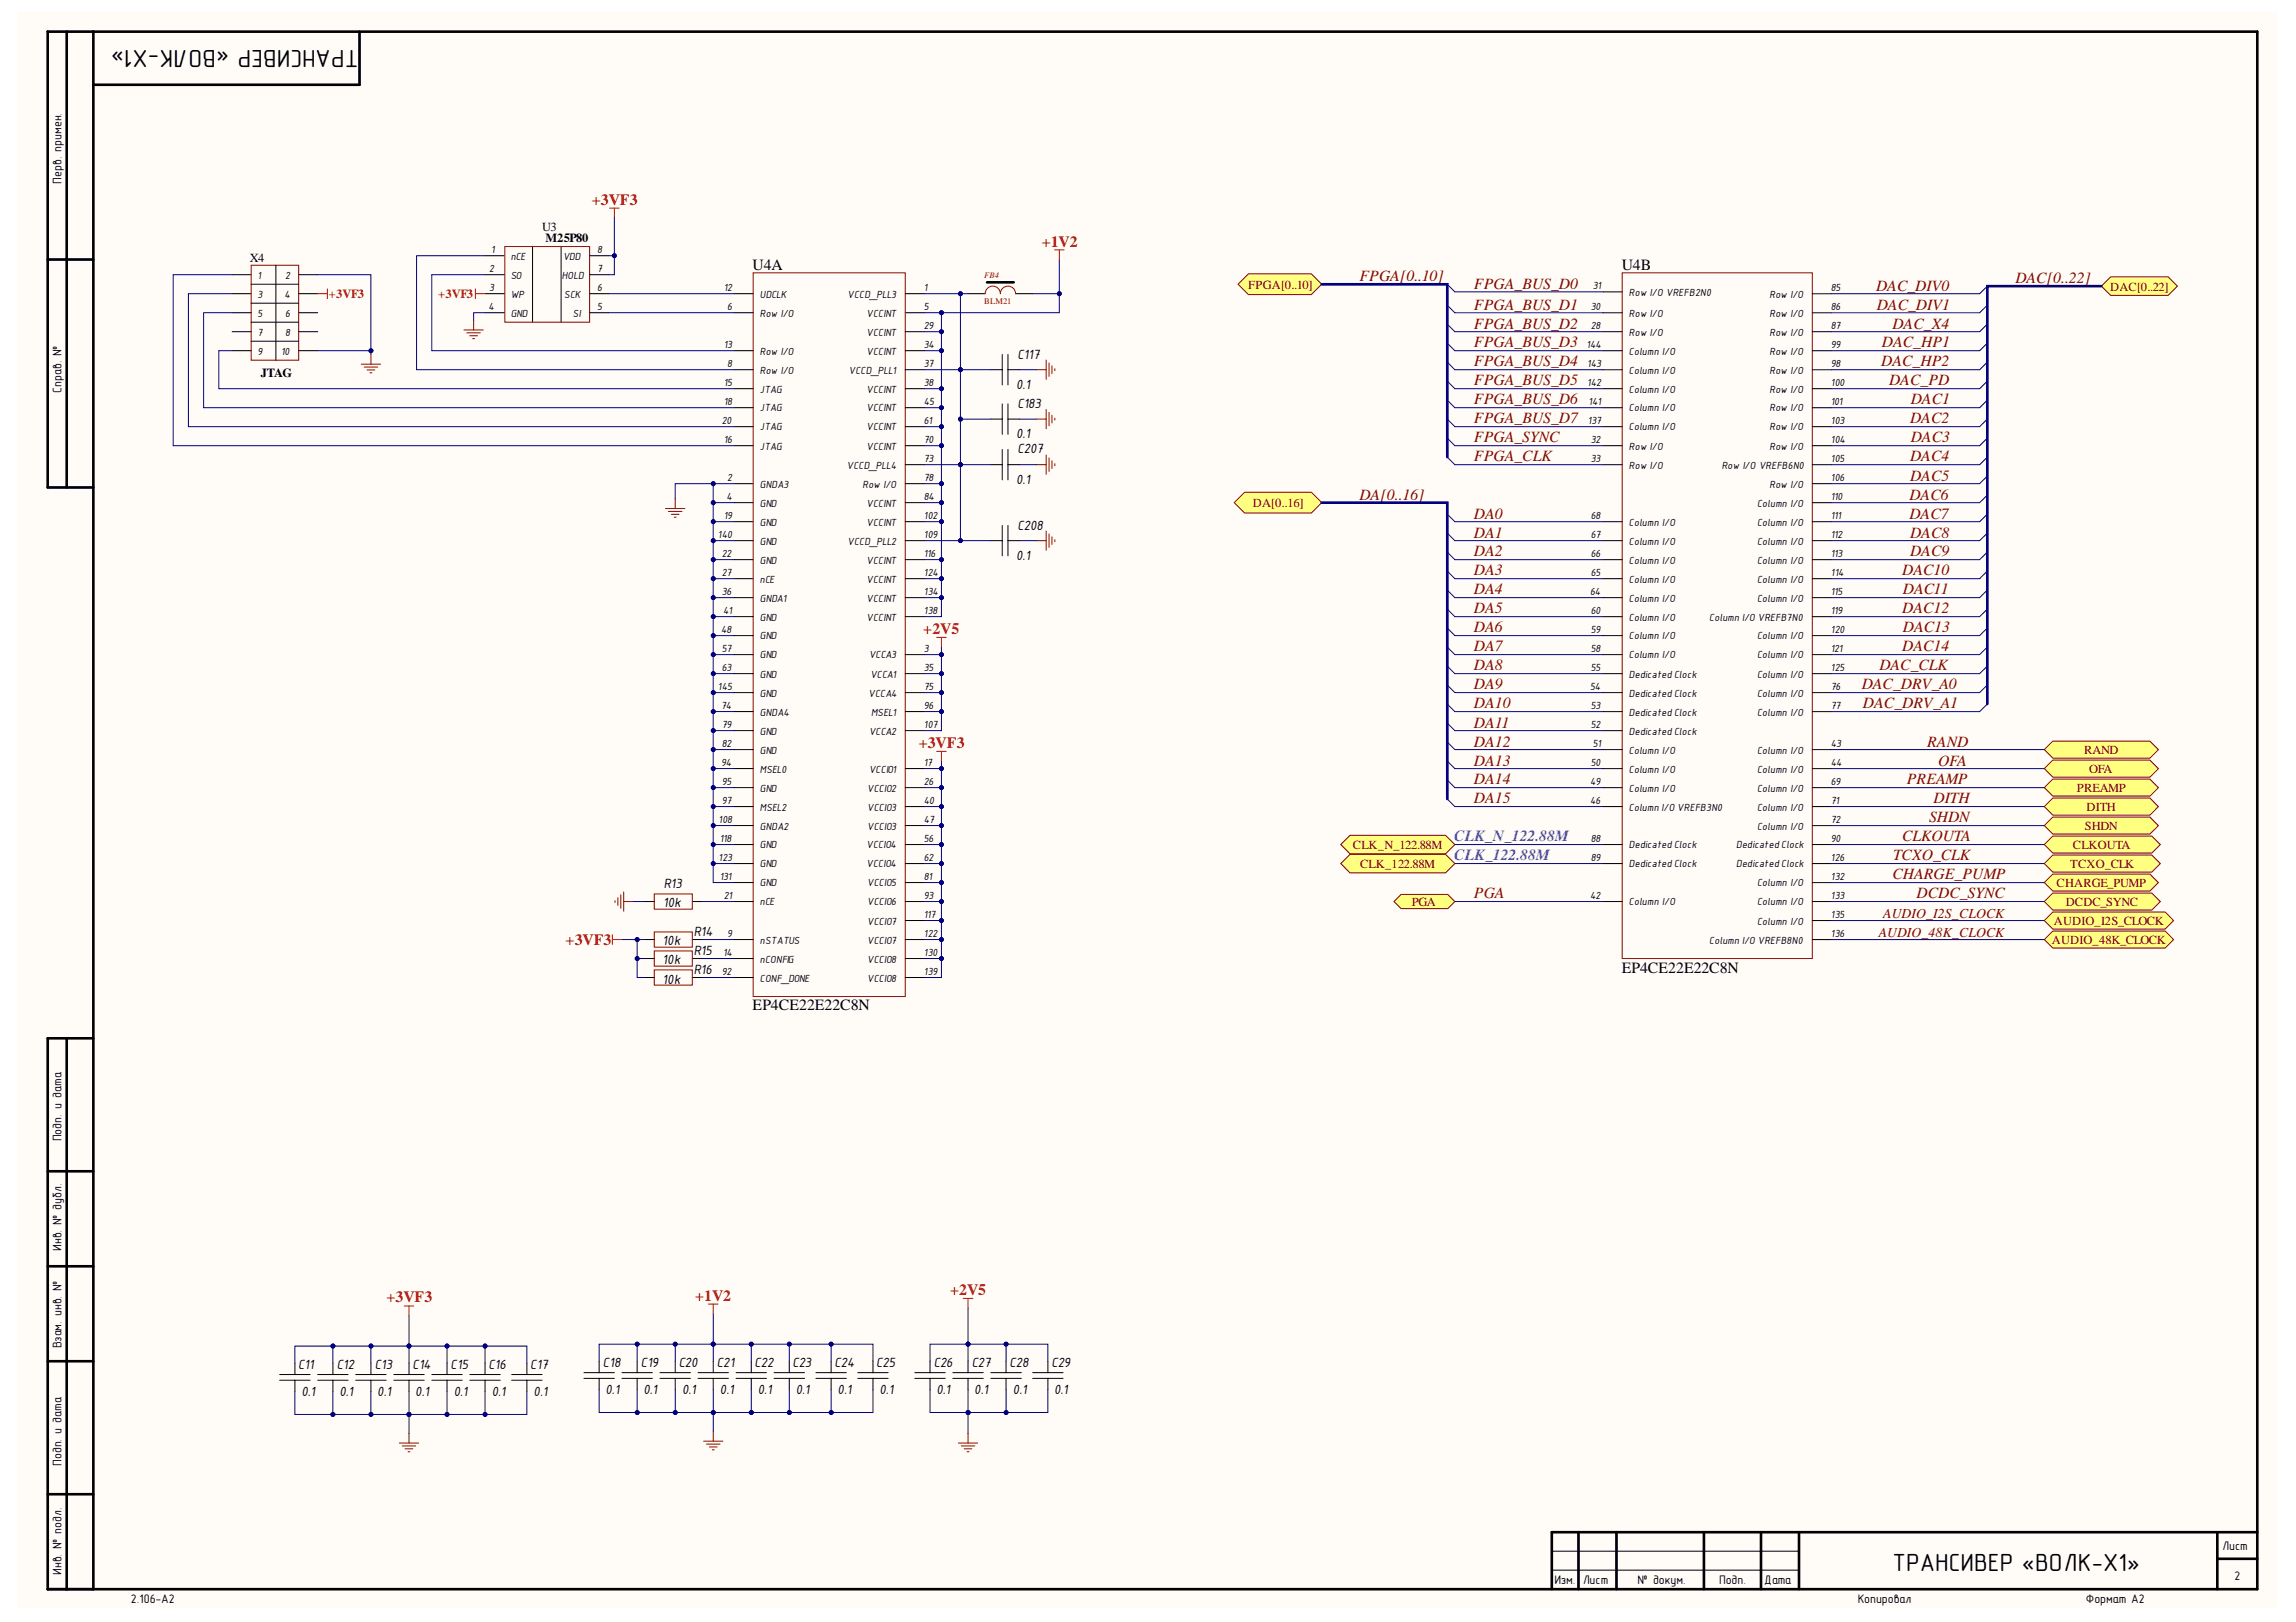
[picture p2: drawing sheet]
<svg xmlns="http://www.w3.org/2000/svg" width="297mm" height="210mm" viewBox="0 0 297 210" stroke-linecap="round" stroke-linejoin="round" font-family="sans-serif">
<defs><g id="words">
<g font-size="3.2">
<text x="46.4" y="6.4" transform="rotate(-180 46.4 6.4)">ТРАНСИВЕР «ВОЛК-X1»</text>
<text x="244.8" y="203.3">ТРАНСИВЕР «ВОЛК-X1»</text>
</g>
<g font-size="2" fill="#f00">
<text x="76.6" y="26.5">+3VF3</text>
<text x="134.8" y="31.9">+1V2</text>
<text x="119.5" y="82.1">+2V5</text>
<text x="118.9" y="96.8">+3VF3</text>
<text x="73.2" y="122.3">+3VF3</text>
<text x="122.9" y="167.6">+2V5</text>
<text x="50" y="168.5">+3VF3</text>
<text x="89.9" y="168.4">+1V2</text>
</g>
<g font-size="2">
<text x="97.4" y="34.9">U4A</text>
<text x="209.8" y="34.9">U4B</text>
<text x="209.8" y="125.9">EP4CE22E22C8N</text>
<text x="97.4" y="130.8">EP4CE22E22C8N</text>
</g>
<g font-size="2" fill="#800000">
<text x="175.9" y="36.3">FPGA[0..10]</text>
<text x="190.7" y="40.1">FPGA_BUS_D1</text>
<text x="190.7" y="37.4">FPGA_BUS_D0</text>
<text x="242.7" y="37.6">DAC_DIV0</text>
<text x="242.8" y="40.1">DAC_DIV1</text>
<text x="260.7" y="36.6">DAC[0..22]</text>
<text x="190.7" y="42.5">FPGA_BUS_D2</text>
<text x="190.7" y="47.4">FPGA_BUS_D4</text>
<text x="190.7" y="45">FPGA_BUS_D3</text>
<text x="243.4" y="47.4">DAC_HP2</text>
<text x="243.5" y="45">DAC_HP1</text>
<text x="244.8" y="42.5">DAC_X4</text>
<text x="190.7" y="52.3">FPGA_BUS_D6</text>
<text x="190.7" y="49.9">FPGA_BUS_D5</text>
<text x="244.4" y="49.9">DAC_PD</text>
<text x="247.2" y="52.3">DAC1</text>
<text x="190.7" y="57.2">FPGA_SYNC</text>
<text x="190.7" y="59.7">FPGA_CLK</text>
<text x="190.7" y="54.8">FPGA_BUS_D7</text>
<text x="247.1" y="54.8">DAC2</text>
<text x="247.1" y="59.7">DAC4</text>
<text x="247.2" y="57.2">DAC3</text>
<text x="175.9" y="64.7">DA[0..16]</text>
<text x="247" y="64.7">DAC6</text>
<text x="247.1" y="62.2">DAC5</text>
<text x="190.7" y="67.1">DA0</text>
<text x="190.7" y="69.6">DA1</text>
<text x="247" y="67.1">DAC7</text>
<text x="247.1" y="69.6">DAC8</text>
<text x="190.7" y="72">DA2</text>
<text x="190.7" y="74.5">DA3</text>
<text x="190.7" y="76.9">DA4</text>
<text x="246.1" y="74.5">DAC10</text>
<text x="246.2" y="76.9">DAC11</text>
<text x="247.1" y="72">DAC9</text>
<text x="190.7" y="79.4">DA5</text>
<text x="190.7" y="81.8">DA6</text>
<text x="246.1" y="79.4">DAC12</text>
<text x="246.2" y="81.8">DAC13</text>
<text x="190.7" y="84.3">DA7</text>
<text x="190.7" y="86.7">DA8</text>
<text x="190.7" y="89.2">DA9</text>
<text x="240.9" y="89.2">DAC_DRV_A0</text>
<text x="243.1" y="86.7">DAC_CLK</text>
<text x="246.1" y="84.3">DAC14</text>
<text x="190.7" y="91.6">DA10</text>
<text x="190.7" y="94.2">DA11</text>
<text x="241" y="91.6">DAC_DRV_A1</text>
<text x="190.7" y="96.6">DA12</text>
<text x="190.7" y="99.1">DA13</text>
<text x="190.7" y="101.5">DA14</text>
<text x="246.7" y="101.5">PREAMP</text>
<text x="249.3" y="96.6">RAND</text>
<text x="250.7" y="99.1">OFA</text>
<text x="190.7" y="104">DA15</text>
<text x="249.6" y="106.4">SHDN</text>
<text x="250.2" y="104">DITH</text>
<text x="244.8" y="113.8">CHARGE_PUMP</text>
<text x="244.9" y="111.3">TCXO_CLK</text>
<text x="246.1" y="108.9">CLKOUTA</text>
<text x="248" y="116.2">DCDC_SYNC</text>
</g>
<g font-size="2" fill="#3c78d8">
<text x="188.1" y="108.9">CLK_N_122.88M</text>
<text x="188.1" y="111.3">CLK_122.88M</text>
</g>
<text font-size="2" fill="#980000" x="190.7" y="116.2">PGA</text>
<g font-size="1.9">
<text x="131.6" y="46.4">C117</text>
<text x="131.5" y="50.4">0.1</text>
<text x="131.6" y="52.8">C183</text>
<text x="131.5" y="56.7">0.1</text>
<text x="131.6" y="58.7">C207</text>
<text x="131.5" y="62.6">0.1</text>
<text x="131.6" y="68.6">C208</text>
<text x="131.5" y="72.4">0.1</text>
<text x="85.8" y="117.3">10k</text>
<text x="85.9" y="115">R13</text>
<text x="85.7" y="122.3">10k</text>
<text x="85.7" y="124.8">10k</text>
<text x="89.8" y="121.1">R14</text>
<text x="89.8" y="123.6">R15</text>
<text x="85.7" y="127.3">10k</text>
<text x="89.8" y="126">R16</text>
<text x="38.6" y="177.2">C11</text>
<text x="43.6" y="177.2">C12</text>
<text x="48.5" y="177.2">C13</text>
<text x="53.4" y="177.2">C14</text>
<text x="58.3" y="177.2">C15</text>
<text x="63.2" y="177.2">C16</text>
<text x="68.6" y="177.2">C17</text>
<text x="78" y="176.9">C18</text>
<text x="82.9" y="176.9">C19</text>
<text x="87.8" y="176.9">C20</text>
<text x="92.7" y="176.9">C21</text>
<text x="97.6" y="176.9">C22</text>
<text x="102.5" y="176.9">C23</text>
<text x="107.9" y="176.9">C24</text>
<text x="113.4" y="176.9">C25</text>
<text x="120.8" y="176.9">C26</text>
<text x="125.7" y="176.9">C27</text>
<text x="130.6" y="176.9">C28</text>
<text x="136" y="176.9">C29</text>
<text x="39" y="180.6">0.1</text>
<text x="43.9" y="180.6">0.1</text>
<text x="48.8" y="180.6">0.1</text>
<text x="53.7" y="180.6">0.1</text>
<text x="58.7" y="180.6">0.1</text>
<text x="63.6" y="180.6">0.1</text>
<text x="69" y="180.6">0.1</text>
<text x="78.3" y="180.4">0.1</text>
<text x="83.2" y="180.4">0.1</text>
<text x="88.2" y="180.4">0.1</text>
<text x="93.1" y="180.4">0.1</text>
<text x="98" y="180.4">0.1</text>
<text x="103" y="180.4">0.1</text>
<text x="108.4" y="180.4">0.1</text>
<text x="113.8" y="180.4">0.1</text>
<text x="121.1" y="180.4">0.1</text>
<text x="126.1" y="180.4">0.1</text>
<text x="131" y="180.4">0.1</text>
<text x="136.4" y="180.4">0.1</text>
</g>
<g font-size="1.8" fill="#800000">
<text x="243.6" y="118.8">AUDIO_I2S_CLOCK</text>
<text x="243" y="121.2">AUDIO_48K_CLOCK</text>
</g>
<g font-size="1.6">
<text x="8" y="23.7" transform="rotate(-90 8 23.7)">Перв. примен.</text>
<text x="70.1" y="29.8">U3</text>
<text x="32.3" y="33.9">X4</text>
<text x="70.6" y="31.3">M25P80</text>
<text x="8" y="50.8" transform="rotate(-90 8 50.8)">Справ. №</text>
<text x="33.8" y="48.8">JTAG</text>
<text x="8" y="147.7" transform="rotate(-90 8 147.7)">Подп. и дата</text>
<text x="8" y="161.9" transform="rotate(-90 8 161.9)">Инв. № дубл.</text>
<text x="8" y="174.5" transform="rotate(-90 8 174.5)">Взам. инв. №</text>
<text x="8" y="189.7" transform="rotate(-90 8 189.7)">Подп. и дата</text>
<text x="8" y="203.8" transform="rotate(-90 8 203.8)">Инв. № подл.</text>
<text x="287.5" y="200.6">Лист</text>
<text x="16.9" y="207.4">2.106-A2</text>
<text x="201.1" y="205">Изм.</text>
<text x="204.8" y="205">Лист</text>
<text x="211.8" y="205">№ докум.</text>
<text x="222.4" y="205">Подп.</text>
<text x="228.2" y="205">Дата</text>
<text x="240.3" y="207.4">Копировал</text>
<text x="269.9" y="207.4">Формат А2</text>
<text x="289.1" y="204.5">2</text>
</g>
<g font-size="1.6" fill="#f00">
<text x="42.6" y="38.5">+3VF3</text>
<text x="56.7" y="38.5">+3VF3</text>
</g>
<g font-size="1.6" fill="#800000">
<text x="161.5" y="37.4">FPGA[0..10]</text>
<text x="273" y="37.6">DAC[0..22]</text>
<text x="162.1" y="65.6">DA[0..16]</text>
<text x="269.6" y="97.5">RAND</text>
<text x="270.3" y="100">OFA</text>
<text x="268.7" y="102.4">PREAMP</text>
<text x="269.7" y="107.3">SHDN</text>
<text x="270" y="104.9">DITH</text>
<text x="175" y="109.9">CLK_N_122.88M</text>
<text x="176" y="112.3">CLK_122.88M</text>
<text x="267.8" y="112.3">TCXO_CLK</text>
<text x="268.2" y="109.9">CLKOUTA</text>
<text x="182.6" y="117.2">PGA</text>
<text x="265.7" y="119.7">AUDIO_I2S_CLOCK</text>
<text x="266.1" y="114.8">CHARGE_PUMP</text>
<text x="267.2" y="117.2">DCDC_SYNC</text>
<text x="265.5" y="122.1">AUDIO_48K_CLOCK</text>
</g>
<g font-size="1.5">
<text x="63.3" y="35.2">2</text>
<text x="63.5" y="32.7">1</text>
<text x="66.1" y="33.6">nCE</text>
<text x="72.8" y="33.6">VDD</text>
<text x="77.2" y="35.2">7</text>
<text x="77.2" y="32.7">8</text>
<text x="33.3" y="36.1">1</text>
<text x="33.3" y="38.5">3</text>
<text x="33.3" y="41">5</text>
<text x="36.8" y="38.5">4</text>
<text x="36.9" y="41">6</text>
<text x="36.9" y="36.1">2</text>
<text x="63.2" y="40.1">4</text>
<text x="63.3" y="37.7">3</text>
<text x="66.1" y="36.1">SO</text>
<text x="66.1" y="38.5">WP</text>
<text x="66.1" y="41">GND</text>
<text x="72.7" y="36.1">HOLD</text>
<text x="73" y="38.5">SCK</text>
<text x="74.1" y="41">SI</text>
<text x="77.2" y="40.1">5</text>
<text x="77.2" y="37.7">6</text>
<text x="93.6" y="37.7">12</text>
<text x="94.1" y="40.1">6</text>
<text x="98.3" y="38.5">UDCLK</text>
<text x="98.3" y="41">Row I/O</text>
<text x="109.6" y="38.5">VCCD_PLL3</text>
<text x="112.1" y="41">VCCINT</text>
<text x="119.5" y="40.1">5</text>
<text x="119.5" y="37.7">1</text>
<text x="205.8" y="40.1">30</text>
<text x="206.1" y="37.4">31</text>
<text x="210.7" y="41">Row I/O</text>
<text x="210.7" y="38.3">Row I/O VREFB2N0</text>
<text x="228.9" y="38.5">Row I/O</text>
<text x="228.9" y="41">Row I/O</text>
<text x="236.9" y="37.7">85</text>
<text x="236.9" y="40.1">86</text>
<text x="33.3" y="43.4">7</text>
<text x="33.3" y="45.9">9</text>
<text x="36.4" y="45.9">10</text>
<text x="36.9" y="43.4">8</text>
<text x="93.6" y="45.1">13</text>
<text x="94.1" y="47.5">8</text>
<text x="98.3" y="45.9">Row I/O</text>
<text x="112.1" y="45.9">VCCINT</text>
<text x="112.1" y="43.4">VCCINT</text>
<text x="119.5" y="47.5">37</text>
<text x="119.5" y="45.1">34</text>
<text x="119.5" y="42.6">29</text>
<text x="205.2" y="45.1">144</text>
<text x="205.3" y="47.5">143</text>
<text x="205.8" y="42.6">28</text>
<text x="210.7" y="43.4">Row I/O</text>
<text x="210.7" y="45.9">Column I/O</text>
<text x="228.9" y="43.4">Row I/O</text>
<text x="228.9" y="45.9">Row I/O</text>
<text x="236.9" y="42.6">87</text>
<text x="236.9" y="45.1">99</text>
<text x="236.9" y="47.5">98</text>
<text x="93.6" y="50">15</text>
<text x="93.6" y="52.4">18</text>
<text x="98.3" y="48.3">Row I/O</text>
<text x="98.3" y="50.8">JTAG</text>
<text x="98.3" y="53.3">JTAG</text>
<text x="109.8" y="48.3">VCCD_PLL1</text>
<text x="112.1" y="50.8">VCCINT</text>
<text x="112.1" y="53.3">VCCINT</text>
<text x="119.5" y="50">38</text>
<text x="119.5" y="52.4">45</text>
<text x="205.3" y="50">142</text>
<text x="205.5" y="52.4">141</text>
<text x="210.7" y="53.3">Column I/O</text>
<text x="210.7" y="50.8">Column I/O</text>
<text x="210.7" y="48.3">Column I/O</text>
<text x="228.9" y="48.3">Row I/O</text>
<text x="228.9" y="50.8">Row I/O</text>
<text x="228.9" y="53.3">Row I/O</text>
<text x="236.9" y="50">100</text>
<text x="236.9" y="52.4">101</text>
<text x="93.4" y="54.9">20</text>
<text x="93.6" y="57.3">16</text>
<text x="98.3" y="55.7">JTAG</text>
<text x="98.3" y="58.2">JTAG</text>
<text x="112.1" y="55.7">VCCINT</text>
<text x="112.1" y="58.2">VCCINT</text>
<text x="119.5" y="54.9">61</text>
<text x="119.5" y="57.3">70</text>
<text x="119.5" y="59.8">73</text>
<text x="205.4" y="54.9">137</text>
<text x="205.8" y="57.3">32</text>
<text x="205.8" y="59.8">33</text>
<text x="210.7" y="58.2">Row I/O</text>
<text x="210.7" y="55.7">Column I/O</text>
<text x="228.9" y="55.7">Row I/O</text>
<text x="228.9" y="58.2">Row I/O</text>
<text x="236.9" y="54.9">103</text>
<text x="236.9" y="57.3">104</text>
<text x="236.9" y="59.8">105</text>
<text x="94" y="64.7">4</text>
<text x="94.1" y="62.2">2</text>
<text x="98.3" y="63.1">GNDA3</text>
<text x="98.3" y="65.6">GND</text>
<text x="109.6" y="60.7">VCCD_PLL4</text>
<text x="111.6" y="63.1">Row I/O</text>
<text x="112.1" y="65.6">VCCINT</text>
<text x="119.5" y="62.2">78</text>
<text x="119.5" y="64.7">84</text>
<text x="210.7" y="60.7">Row I/O</text>
<text x="222.7" y="60.7">Row I/O VREFB6N0</text>
<text x="227.3" y="65.6">Column I/O</text>
<text x="228.9" y="63.1">Row I/O</text>
<text x="236.9" y="62.2">106</text>
<text x="236.9" y="64.7">110</text>
<text x="92.9" y="69.6">140</text>
<text x="93.6" y="67.2">19</text>
<text x="98.3" y="68">GND</text>
<text x="98.3" y="70.5">GND</text>
<text x="109.6" y="70.5">VCCD_PLL2</text>
<text x="112.1" y="68">VCCINT</text>
<text x="119.5" y="67.2">102</text>
<text x="119.5" y="69.6">109</text>
<text x="205.8" y="67.2">68</text>
<text x="205.8" y="69.6">67</text>
<text x="210.7" y="68">Column I/O</text>
<text x="210.7" y="70.5">Column I/O</text>
<text x="227.3" y="68">Column I/O</text>
<text x="227.3" y="70.5">Column I/O</text>
<text x="236.9" y="67.2">111</text>
<text x="236.9" y="69.6">112</text>
<text x="93.4" y="74.6">27</text>
<text x="93.4" y="72.1">22</text>
<text x="93.4" y="77">36</text>
<text x="98.3" y="75.4">nCE</text>
<text x="98.3" y="72.9">GND</text>
<text x="98.3" y="77.8">GNDA1</text>
<text x="112.1" y="72.9">VCCINT</text>
<text x="112.1" y="75.4">VCCINT</text>
<text x="112.1" y="77.8">VCCINT</text>
<text x="119.5" y="72.1">116</text>
<text x="119.5" y="74.6">124</text>
<text x="119.5" y="77">134</text>
<text x="205.7" y="77">64</text>
<text x="205.8" y="72.1">66</text>
<text x="205.8" y="74.6">65</text>
<text x="210.7" y="72.9">Column I/O</text>
<text x="210.7" y="75.4">Column I/O</text>
<text x="210.7" y="77.8">Column I/O</text>
<text x="227.3" y="72.9">Column I/O</text>
<text x="227.3" y="75.4">Column I/O</text>
<text x="227.3" y="77.8">Column I/O</text>
<text x="236.9" y="72.1">113</text>
<text x="236.9" y="74.6">114</text>
<text x="236.9" y="77">115</text>
<text x="93.3" y="81.9">48</text>
<text x="93.6" y="79.5">41</text>
<text x="98.3" y="80.3">GND</text>
<text x="98.3" y="82.8">GND</text>
<text x="112.1" y="80.3">VCCINT</text>
<text x="119.5" y="79.5">138</text>
<text x="205.8" y="79.5">60</text>
<text x="205.8" y="81.9">59</text>
<text x="210.7" y="80.3">Column I/O</text>
<text x="210.7" y="82.8">Column I/O</text>
<text x="221.1" y="80.3">Column I/O VREFB7N0</text>
<text x="227.3" y="82.8">Column I/O</text>
<text x="236.9" y="79.5">119</text>
<text x="236.9" y="81.9">120</text>
<text x="92.9" y="89.3">145</text>
<text x="93.4" y="84.4">57</text>
<text x="93.4" y="86.8">63</text>
<text x="98.3" y="85.2">GND</text>
<text x="98.3" y="87.7">GND</text>
<text x="112.4" y="85.2">VCCA3</text>
<text x="112.6" y="87.7">VCCA1</text>
<text x="119.5" y="84.4">3</text>
<text x="119.5" y="86.8">35</text>
<text x="119.5" y="89.3">75</text>
<text x="205.7" y="89.3">54</text>
<text x="205.8" y="84.4">58</text>
<text x="205.8" y="86.8">55</text>
<text x="210.7" y="85.2">Column I/O</text>
<text x="210.7" y="87.7">Dedicated Clock</text>
<text x="227.3" y="85.2">Column I/O</text>
<text x="227.3" y="87.7">Column I/O</text>
<text x="236.9" y="84.4">121</text>
<text x="236.9" y="86.8">125</text>
<text x="236.9" y="89.3">76</text>
<text x="93.3" y="91.7">74</text>
<text x="93.4" y="94.2">79</text>
<text x="98.3" y="90.2">GND</text>
<text x="98.3" y="92.6">GNDA4</text>
<text x="98.3" y="95.1">GND</text>
<text x="112.3" y="90.2">VCCA4</text>
<text x="112.4" y="95.1">VCCA2</text>
<text x="112.7" y="92.6">MSEL1</text>
<text x="119.5" y="91.7">96</text>
<text x="119.5" y="94.2">107</text>
<text x="205.8" y="91.7">53</text>
<text x="205.8" y="94.2">52</text>
<text x="210.7" y="90.2">Dedicated Clock</text>
<text x="210.7" y="92.6">Dedicated Clock</text>
<text x="210.7" y="95.1">Dedicated Clock</text>
<text x="227.3" y="90.2">Column I/O</text>
<text x="227.3" y="92.6">Column I/O</text>
<text x="236.9" y="91.7">77</text>
<text x="93.3" y="99.1">94</text>
<text x="93.4" y="96.6">82</text>
<text x="93.4" y="101.6">95</text>
<text x="98.3" y="97.5">GND</text>
<text x="98.3" y="100">MSEL0</text>
<text x="112.4" y="100">VCCIO1</text>
<text x="119.5" y="99.1">17</text>
<text x="119.5" y="101.6">26</text>
<text x="205.7" y="101.6">49</text>
<text x="205.8" y="99.1">50</text>
<text x="206.1" y="96.6">51</text>
<text x="210.7" y="97.5">Column I/O</text>
<text x="210.7" y="100">Column I/O</text>
<text x="227.3" y="97.5">Column I/O</text>
<text x="227.3" y="100">Column I/O</text>
<text x="236.9" y="96.6">43</text>
<text x="236.9" y="99.1">44</text>
<text x="236.9" y="101.6">69</text>
<text x="93" y="106.5">108</text>
<text x="93.4" y="104.1">97</text>
<text x="98.3" y="102.4">GND</text>
<text x="98.3" y="104.9">MSEL2</text>
<text x="98.3" y="107.3">GNDA2</text>
<text x="112.2" y="102.4">VCCIO2</text>
<text x="112.2" y="104.9">VCCIO3</text>
<text x="112.2" y="107.3">VCCIO3</text>
<text x="119.5" y="104.1">40</text>
<text x="119.5" y="106.5">47</text>
<text x="205.7" y="104.1">46</text>
<text x="210.7" y="102.4">Column I/O</text>
<text x="210.7" y="104.9">Column I/O VREFB3N0</text>
<text x="227.3" y="102.4">Column I/O</text>
<text x="227.3" y="104.9">Column I/O</text>
<text x="227.3" y="107.3">Column I/O</text>
<text x="236.9" y="104.1">71</text>
<text x="236.9" y="106.5">72</text>
<text x="93" y="111.4">123</text>
<text x="93.1" y="109">118</text>
<text x="93.1" y="113.9">131</text>
<text x="98.3" y="109.8">GND</text>
<text x="98.3" y="112.3">GND</text>
<text x="112.1" y="109.8">VCCIO4</text>
<text x="112.1" y="112.3">VCCIO4</text>
<text x="119.5" y="109">56</text>
<text x="119.5" y="111.4">62</text>
<text x="119.5" y="113.9">81</text>
<text x="205.8" y="109">88</text>
<text x="205.8" y="111.4">89</text>
<text x="210.7" y="109.8">Dedicated Clock</text>
<text x="210.7" y="112.3">Dedicated Clock</text>
<text x="224.6" y="109.8">Dedicated Clock</text>
<text x="224.6" y="112.3">Dedicated Clock</text>
<text x="236.9" y="109">90</text>
<text x="236.9" y="111.4">126</text>
<text x="236.9" y="113.9">132</text>
<text x="93.6" y="116.3">21</text>
<text x="98.3" y="117.2">nCE</text>
<text x="98.3" y="114.7">GND</text>
<text x="112.2" y="114.7">VCCIO5</text>
<text x="112.2" y="117.2">VCCIO6</text>
<text x="112.2" y="119.7">VCCIO7</text>
<text x="119.5" y="116.3">93</text>
<text x="119.5" y="118.8">117</text>
<text x="205.7" y="116.3">42</text>
<text x="210.7" y="117.2">Column I/O</text>
<text x="227.3" y="114.7">Column I/O</text>
<text x="227.3" y="117.2">Column I/O</text>
<text x="227.3" y="119.7">Column I/O</text>
<text x="236.9" y="116.3">133</text>
<text x="236.9" y="118.8">135</text>
<text x="93.6" y="123.7">14</text>
<text x="94.1" y="121.2">9</text>
<text x="98.3" y="122.1">nSTATUS</text>
<text x="98.3" y="124.6">nCONFIG</text>
<text x="112.2" y="122.1">VCCIO7</text>
<text x="112.2" y="124.6">VCCIO8</text>
<text x="119.5" y="121.2">122</text>
<text x="119.5" y="123.7">130</text>
<text x="221.1" y="122.1">Column I/O VREFB8N0</text>
<text x="236.9" y="121.2">136</text>
<text x="93.4" y="126.1">92</text>
<text x="98.3" y="127">CONF_DONE</text>
<text x="112.2" y="127">VCCIO8</text>
<text x="119.5" y="126.1">139</text>
</g>
<g font-size="1.1" fill="#980000">
<text x="127.3" y="35.9">FB4</text>
<text x="127.3" y="39.4">BLM21</text>
</g>
</g></defs>
<g fill="#fffcf8">
<path d="M2.2 1.6h292.3v206.5h-292.3z" fill-rule="evenodd"/>
<path d="M2.2 1.6h292.3v206.5h-292.3z" fill-rule="evenodd"/>
</g>
<g fill="none" stroke="#000" stroke-width=".34">
<path d="M8.6 4.1v59M12.1 4.1h-5.9v59h5.9M46.5 4.1v6.9h-34.4M6.2 33.6h5.9M8.6 134.4v71.3M12.1 134.4h-5.9v71.3h285.8v-201.6h-279.9v201.6M6.2 151.6h5.9M6.2 163.9h5.9M6.2 176.2h5.9M6.2 193.4h5.9M204.2 198.3v7.4M209.1 198.3v7.4"/>
<path d="M220.4 198.3v7.4M227.8 198.3v7.4M232.7 198.3v7.4M286.9 198.3v7.4M292 198.3h-91.2v7.4M286.9 201.7h5.1"/>
</g>
<g fill="none" stroke="#000" stroke-width=".13">
<path d="M30 35.6h2.5M30 38h2.5M32.5 36.8h6.1M32.5 39.2h6.1M35.7 34.3v12.3M38.6 35.6h2.5M38.6 38h2.5M62.8 33.1h2.4M62.8 35.6h2.4M62.8 38h2.4M68.9 31.9v9.8M72.6 31.9v9.8"/>
<path d="M76.3 33.1h2.4M76.3 35.6h2.4M76.3 38h2.4M30 40.5h2.5M30 42.9h2.5M30 45.4h2.5M32.5 41.7h6.1M32.5 44.2h6.1M38.6 40.5h2.5M38.6 42.9h2.5M38.6 45.4h2.5M62.8 40.5h2.4"/>
<path d="M76.3 40.5h2.4M83.4 116.7h1.2M89.6 116.7h1.2M83.4 121.6h1.2M83.4 124h1.2M83.4 126.5h1.2M89.6 121.6h1.2M89.6 124h1.2M89.6 126.5h1.2M36.2 178.6h3.9M36.2 177.9h3.9M38.2 176.4v1.5"/>
<path d="M38.2 178.6v1.5M41.1 178.6h3.9M41.1 177.9h3.9M43.1 176.4v1.5M43.1 178.6v1.5M46 178.6h4M46 177.9h4M48 176.4v1.5M48 178.6v1.5M50.9 178.6h4M50.9 177.9h4M52.9 176.4v1.5"/>
<path d="M52.9 178.6v1.5M55.9 178.6h3.9M55.9 177.9h3.9M57.8 176.4v1.5M57.8 178.6v1.5M60.8 178.6h3.9M60.8 177.9h3.9M62.8 176.4v1.5M62.8 178.6v1.5M66.2 178.6h3.9M66.2 177.9h3.9M68.2 176.4v1.5"/>
<path d="M68.2 178.6v1.5M75.5 178.4h4M75.5 177.6h4M77.5 176.2v1.4M77.5 178.4v1.4M80.5 178.4h3.9M80.5 177.6h3.9M82.4 176.2v1.4M82.4 178.4v1.4M85.4 178.4h3.9M85.4 177.6h3.9M87.4 176.2v1.4"/>
<path d="M87.4 178.4v1.4M90.3 178.4h3.9M90.3 177.6h3.9M92.3 176.2v1.4M92.3 178.4v1.4M95.2 178.4h4M95.2 177.6h4M97.2 176.2v1.4M97.2 178.4v1.4M100.1 178.4h4M100.1 177.6h4M102.1 176.2v1.4"/>
<path d="M102.1 178.4v1.4M105.6 178.4h3.9M105.6 177.6h3.9M107.5 176.2v1.4M107.5 178.4v1.4M111 178.4h3.9M111 177.6h3.9M112.9 176.2v1.4M112.9 178.4v1.4M118.4 178.4h3.9M118.4 177.6h3.9M120.3 176.2v1.4"/>
<path d="M120.3 178.4v1.4M123.3 178.4h3.9M123.3 177.6h3.9M125.2 176.2v1.4M125.2 178.4v1.4M128.2 178.4h3.9M128.2 177.6h3.9M130.2 176.2v1.4M130.2 178.4v1.4M200.8 203.2h31.9M200.8 200.7h31.9"/>
</g>
<g fill="none" stroke="#800000" stroke-width=".13">
<path d="M32.5 34.3h6.1v12.3h-6.1zM65.3 31.9h11v9.8h-11zM46.7 47.1h2.5M47.1 47.5h1.8M47.5 47.9h1M47.9 48.2h.2M48 45.9v1.2M60 42.7h2.5M60.4 43.1h1.7M60.8 43.5h1M61.1 43.8h.3M61.3 41.5v1.2"/>
<path d="M86.1 65.8h2.5M86.5 66.2h1.7M86.9 66.6h.9M87.2 66.9h.3M87.4 64.6v1.2M79.6 116.5v.3M79.9 116.2v1M80.3 115.8v1.7M80.7 115.4v2.5M80.7 116.7h1.2M84.6 115.7h5v2h-5zM84.6 120.6h5v2h-5z"/>
<path d="M84.6 123.1h5v1.9h-5zM84.6 125.5h5v2h-5zM51.7 186.7h2.5M52 187.1h1.8M52.4 187.5h1M52.8 187.9h.2M52.9 185.5v1.2M91 186.5h2.5M91.4 186.9h1.8M91.8 187.3h1M92.1 187.6h.3M92.3 185.3v1.2"/>
<path d="M124 186.7h2.5M124.4 187.1h1.7M124.7 187.5h1M125.1 187.9h.3M125.2 185.5v1.2"/>
</g>
<g fill="none" stroke="#f00" stroke-width=".13">
<path d="M41.1 38h1.3M42.4 37.4v1.2M61.5 37.4v1.2M61.5 38h1.3M78.9 26.9h1.2M79.5 26.9v1.3M121.2 82.5h1.2M121.2 97.2h1.2M121.8 82.5v1.2M121.8 97.2v1.3M79.2 121v1.2M79.2 121.6h1.3"/>
<path d="M52.3 169h1.2M52.9 169v1.3M91.6 168.8h1.3M92.3 168.8v1.2M124.6 168h1.3M125.2 168v1.3"/>
</g>
<g fill="none" stroke="#000080" stroke-width=".13">
<path d="M187.2 66.5l1 1M187.2 69l1 1M187.2 71.4l1 1M187.2 73.9l1 1M187.2 76.4l1 .9M187.2 78.8l1 1M187.2 81.3l1 1M187.2 83.7l1 1M187.2 86.2l1 1M187.2 88.6l1 1M187.2 91.1l1 1M187.2 93.6l1 1"/>
<path d="M187.2 96l1 1M187.2 98.5l1 1M187.2 100.9l1 1M187.2 103.4l1 1"/>
</g>
<path d="M159.7 65l1.3-1.3h8.7l1.3 1.3-1.3 1.4h-8.7z" fill-rule="evenodd" fill="#ffff80"/>
<path d="M159.7 65l1.3-1.3h8.7l1.3 1.3-1.3 1.4h-8.7z" fill="none" stroke="#800000" stroke-width=".13"/>
<path d="M264.5 99.5l1.1-1.1h12.5l1.1 1.1-1.1 1.1h-12.5z" fill-rule="evenodd" fill="#ffff80"/>
<path d="M264.5 99.5l1.1-1.1h12.5l1.1 1.1-1.1 1.1h-12.5z" fill="none" stroke="#800000" stroke-width=".13"/>
<path d="M264.5 109.3l1.1-1.1h12.8l1.1 1.1-1.1 1.1h-12.8z" fill-rule="evenodd" fill="#ffff80"/>
<path d="M264.5 109.3l1.1-1.1h12.8l1.1 1.1-1.1 1.1h-12.8z" fill="none" stroke="#800000" stroke-width=".13"/>
<path d="M187.2 39.5l1 1M187.2 51.8l1 1M187.2 49.3l1 1M187.2 46.9l1 1M187.2 44.4l1 1M187.2 41.9l1 1" fill="none" stroke="#000080" stroke-width=".13"/>
<path d="M180.3 116.7l1-1h6l.9 1-.9 .9h-6z" fill-rule="evenodd" fill="#ffff80"/>
<path d="M180.3 116.7l1-1h6l.9 1-.9 .9h-6z" fill="none" stroke="#800000" stroke-width=".13"/>
<path d="M161.5 35.4h8.2l1.3 1.4-1.3 1.3h-8.2l-1.3-1.3z" fill-rule="evenodd" fill="#ffff80"/>
<path d="M97.4 35.3h19.7v93.7h-19.7zM161.5 35.4h8.2l1.3 1.4-1.3 1.3h-8.2l-1.3-1.3zM209.9 35.3h24.6v88.7h-24.6z" fill="none" stroke="#800000" stroke-width=".13"/>
<g fill="none" stroke="#000080" stroke-width=".13">
<path d="M187.2 36.8l1 1M257.1 39.5l-1 1M257.1 37l-1 1M187.2 59.2l1 .9M187.2 54.2l1 1M187.2 56.7l1 1M257.1 59.2l-1 .9M257.1 56.7l-1 1M257.1 54.2l-1 1M257.1 51.8l-1 1M257.1 49.3l-1 1M257.1 46.9l-1 1"/>
<path d="M257.1 44.4l-1 1M257.1 41.9l-1 1M257.1 78.8l-1 1M257.1 76.4l-1 .9M257.1 73.9l-1 1M257.1 71.4l-1 1M257.1 69l-1 1M257.1 66.5l-1 1M257.1 64.1l-1 1M257.1 61.6l-1 1M257.1 86.2l-1 1M257.1 83.7l-1 1"/>
<path d="M257.1 81.3l-1 1"/>
</g>
<g fill="none" stroke="#000" stroke-width=".13">
<path d="M95 38h2.4M117.1 38h2.5M207.4 37.8h2.5M234.5 38h2.4M95 40.5h2.4M95 47.8h2.4M95 45.4h2.4M95 50.3h2.4M95 52.8h2.4M95 55.2h2.4M95 57.7h2.4M117.1 40.5h2.5"/>
<path d="M117.1 47.8h2.5M117.1 45.4h2.5M117.1 42.9h2.5M117.1 50.3h2.5M117.1 52.8h2.5M117.1 55.2h2.5M117.1 57.7h2.5M207.4 40.5h2.5M207.4 47.9h2.5M207.4 45.4h2.5M207.4 42.9h2.5M207.4 50.3h2.5"/>
<path d="M207.4 52.8h2.5M207.4 55.2h2.5M207.4 57.7h2.5M234.5 40.5h2.4M234.5 47.9h2.4M234.5 45.4h2.4M234.5 42.9h2.4M234.5 50.3h2.4M234.5 52.8h2.4M234.5 55.2h2.4M234.5 57.7h2.4M95 62.6h2.4"/>
<path d="M95 67.5h2.4M95 74.9h2.4M95 65h2.4M95 72.4h2.4M95 77.3h2.4M95 79.8h2.4M95 70h2.4M117.1 62.6h2.5M117.1 67.5h2.5M117.1 74.9h2.5M117.1 65h2.5M117.1 72.4h2.5"/>
<path d="M117.1 77.3h2.5M117.1 79.8h2.5M117.1 60.1h2.5M117.1 70h2.5M207.4 67.5h2.5M207.4 74.9h2.5M207.4 72.4h2.5M207.4 77.3h2.5M207.4 79.8h2.5M207.4 60.1h2.5M207.4 70h2.5M234.5 62.6h2.4"/>
<path d="M234.5 67.5h2.4M234.5 74.9h2.4M234.5 65.1h2.4M234.5 72.4h2.4M234.5 77.3h2.4M234.5 79.8h2.4M234.5 60.1h2.4M234.5 70h2.4M95 82.3h2.4M95 84.7h2.4M95 87.2h2.4M95 89.6h2.4"/>
<path d="M95 92.1h2.4M95 94.5h2.4M95 97h2.4M95 99.5h2.4M117.1 84.7h2.5M117.1 87.2h2.5M117.1 89.6h2.5M117.1 92.1h2.5M117.1 94.5h2.5M117.1 99.5h2.5M207.4 82.3h2.5M207.4 84.7h2.5"/>
<path d="M207.4 87.2h2.5M207.4 89.6h2.5M207.4 92.1h2.5M207.4 94.6h2.5M207.4 97h2.5M207.4 99.5h2.5M234.5 82.3h2.4M234.5 84.7h2.4M234.5 87.2h2.4M234.5 89.6h2.4M234.5 92.1h2.4M234.5 97h2.4"/>
<path d="M234.5 99.5h2.4M95 116.7h2.4M95 101.9h2.4M95 104.4h2.4M95 106.8h2.4M95 109.3h2.4M95 111.8h2.4M95 114.2h2.4M117.1 116.7h2.5M117.1 101.9h2.5M117.1 104.4h2.5M117.1 106.8h2.5"/>
<path d="M117.1 109.3h2.5M117.1 111.8h2.5M117.1 114.2h2.5M117.1 119.1h2.5M207.4 116.7h2.5M207.4 101.9h2.5M207.4 104.4h2.5M207.4 109.3h2.5M207.4 111.8h2.5M234.5 116.7h2.4M234.5 101.9h2.4M234.5 104.4h2.4"/>
<path d="M234.5 106.8h2.4M234.5 109.3h2.4M234.5 111.8h2.4M234.5 114.2h2.4M234.5 119.1h2.4M95 121.6h2.4M95 124h2.4M95 126.5h2.4M117.1 121.6h2.5M117.1 124h2.5M117.1 126.5h2.5M234.5 121.6h2.4"/>
</g>
<path d="M271.9 37l1.2-1.2h7.4l1.2 1.2-1.2 1.2h-7.4z" fill-rule="evenodd" fill="#ffff80"/>
<path d="M271.9 37l1.2-1.2h7.4l1.2 1.2-1.2 1.2h-7.4z" fill="none" stroke="#800000" stroke-width=".13"/>
<path d="M173.5 109.3l1.2-1.2h12.3l1.2 1.2-1.2 1.2h-12.3z" fill-rule="evenodd" fill="#ffff80"/>
<path d="M173.5 109.3l1.2-1.2h12.3l1.2 1.2-1.2 1.2h-12.3z" fill="none" stroke="#800000" stroke-width=".13"/>
<path d="M173.5 111.8l1.2-1.2h12.3l1.2 1.2-1.2 1.2h-12.3z" fill-rule="evenodd" fill="#ffff80"/>
<path d="M173.5 111.8l1.2-1.2h12.3l1.2 1.2-1.2 1.2h-12.3z" fill="none" stroke="#800000" stroke-width=".13"/>
<path d="M264.5 114.2l1.1-1.1h12.5l1.1 1.1-1.1 1.1h-12.5z" fill-rule="evenodd" fill="#ffff80"/>
<path d="M264.5 114.2l1.1-1.1h12.5l1.1 1.1-1.1 1.1h-12.5z" fill="none" stroke="#800000" stroke-width=".13"/>
<path d="M264.5 119.1l1.1-1.1h14.5l1.1 1.1-1.1 1.1h-14.5z" fill-rule="evenodd" fill="#ffff80"/>
<path d="M264.5 119.1l1.1-1.1h14.5l1.1 1.1-1.1 1.1h-14.5z" fill="none" stroke="#800000" stroke-width=".13"/>
<path d="M264.5 121.6l1.1-1.1h14.5l1.1 1.1-1.1 1.1h-14.5z" fill-rule="evenodd" fill="#ffff80"/>
<path d="M264.5 121.6l1.1-1.1h14.5l1.1 1.1-1.1 1.1h-14.5z" fill="none" stroke="#800000" stroke-width=".13"/>
<path d="M264.5 97l1.1-1.1h12.5l1.1 1.1-1.1 1.1h-12.5z" fill-rule="evenodd" fill="#ffff80"/>
<path d="M264.5 97l1.1-1.1h12.5l1.1 1.1-1.1 1.1h-12.5z" fill="none" stroke="#800000" stroke-width=".13"/>
<path d="M264.5 104.4l1.1-1.1h12.5l1.1 1.1-1.1 1.1h-12.5z" fill-rule="evenodd" fill="#ffff80"/>
<path d="M264.5 104.4l1.1-1.1h12.5l1.1 1.1-1.1 1.1h-12.5z" fill="none" stroke="#800000" stroke-width=".13"/>
<path d="M264.5 106.8l1.1-1.1h12.5l1.1 1.1-1.1 1.1h-12.5z" fill-rule="evenodd" fill="#ffff80"/>
<path d="M264.5 106.8l1.1-1.1h12.5l1.1 1.1-1.1 1.1h-12.5z" fill="none" stroke="#800000" stroke-width=".13"/>
<path d="M264.5 111.8l1.1-1.2h12.8l1.1 1.2-1.1 1.1h-12.8z" fill-rule="evenodd" fill="#ffff80"/>
<path d="M264.5 111.8l1.1-1.2h12.8l1.1 1.2-1.1 1.1h-12.8z" fill="none" stroke="#800000" stroke-width=".13"/>
<path d="M264.5 116.7l1.1-1.1h12.8l1.1 1.1-1.1 1.1h-12.8z" fill-rule="evenodd" fill="#ffff80"/>
<path d="M264.5 116.7l1.1-1.1h12.8l1.1 1.1-1.1 1.1h-12.8z" fill="none" stroke="#800000" stroke-width=".13"/>
<path d="M264.5 101.9l1.1-1.1h12.5l1.1 1.1-1.1 1.1h-12.5z" fill-rule="evenodd" fill="#ffff80"/>
<path d="M264.5 101.9l1.1-1.1h12.5l1.1 1.1-1.1 1.1h-12.5z" fill="none" stroke="#800000" stroke-width=".13"/>
<path d="M125.2 38h2.3M131.4 38h2.2M133.6 178.4h3.9M133.6 177.6h3.9M135.6 176.2v1.4M135.6 178.4v1.4" fill="none" stroke="#000" stroke-width=".13"/>
<path d="M78.7 33.1h.8v2.5h-.8M257.1 88.6l-1 1M257.1 91.1l-1 1" fill="none" stroke="#000080" stroke-width=".13"/>
<path d="M127.5 38a.98 .98 0 0 1 .9-1 .98 .98 0 0 1 1 1 .98 .98 0 0 1 1-1 .98 .98 0 0 1 1 1" fill="none" stroke="#980000" stroke-width=".13"/>
<path d="M127.7 36.5h3.4" fill="none" stroke="#000" stroke-width=".34"/>
<circle cx="79.5" cy="33.1" r=".25" fill="#000080"/>
<g fill="none" stroke="#000080" stroke-width=".13">
<path d="M79.5 28.2v4.9"/>
<circle cx="79.5" cy="33.1" r=".25"/>
</g>
<circle cx="79.5" cy="33.1" r=".25" fill="#000080"/>
<g fill="none" stroke="#000080" stroke-width=".13">
<path d="M30 38h-5.6v17.2h70.6M30 35.6h-7.6v22.1h72.6M62.8 35.6h-6.9v9.8h39.1M62.8 33.1h-8.9v14.7h41.1M78.7 38h16.3M30 45.4h-1.7v4.9h66.7M30 40.5h-3.7v12.3h68.7M62.8 40.5h-1.5v1M95 62.6h-2.7v2.4"/>
<circle cx="79.5" cy="33.1" r=".25"/>
</g>
<circle cx="92.3" cy="65" r=".25" fill="#000080"/>
<circle cx="92.3" cy="65" r=".25" fill="none" stroke="#000080" stroke-width=".13"/>
<circle cx="92.3" cy="62.6" r=".25" fill="#000080"/>
<g fill="none" stroke="#000080" stroke-width=".13">
<path d="M92.3 62.6h-4.9v2M90.8 116.7h4.2"/>
<circle cx="92.3" cy="62.6" r=".25"/>
</g>
<circle cx="92.3" cy="62.6" r=".25" fill="#000080"/>
<g fill="none" stroke="#000080" stroke-width=".13">
<path d="M81.9 116.7h1.5M95 111.8h-2.7v2.4h2.7"/>
<circle cx="92.3" cy="62.6" r=".25"/>
</g>
<circle cx="92.3" cy="111.8" r=".25" fill="#000080"/>
<g fill="none" stroke="#000080" stroke-width=".13">
<path d="M95 109.3h-2.7v2.5"/>
<circle cx="92.3" cy="111.8" r=".25"/>
</g>
<circle cx="92.3" cy="109.3" r=".25" fill="#000080"/>
<circle cx="92.3" cy="109.3" r=".25" fill="none" stroke="#000080" stroke-width=".13"/>
<circle cx="92.3" cy="111.8" r=".25" fill="#000080"/>
<g fill="none" stroke="#000080" stroke-width=".13">
<path d="M95 106.8h-2.7v2.5"/>
<circle cx="92.3" cy="111.8" r=".25"/>
</g>
<circle cx="92.3" cy="106.8" r=".25" fill="#000080"/>
<circle cx="92.3" cy="106.8" r=".25" fill="none" stroke="#000080" stroke-width=".13"/>
<circle cx="92.3" cy="109.3" r=".25" fill="#000080"/>
<g fill="none" stroke="#000080" stroke-width=".13">
<path d="M95 104.4h-2.7v2.4"/>
<circle cx="92.3" cy="109.3" r=".25"/>
</g>
<circle cx="92.3" cy="104.4" r=".25" fill="#000080"/>
<circle cx="92.3" cy="104.4" r=".25" fill="none" stroke="#000080" stroke-width=".13"/>
<circle cx="92.3" cy="106.8" r=".25" fill="#000080"/>
<g fill="none" stroke="#000080" stroke-width=".13">
<path d="M95 101.9h-2.7v2.5"/>
<circle cx="92.3" cy="106.8" r=".25"/>
</g>
<circle cx="92.3" cy="101.9" r=".25" fill="#000080"/>
<circle cx="92.3" cy="101.9" r=".25" fill="none" stroke="#000080" stroke-width=".13"/>
<circle cx="92.3" cy="104.4" r=".25" fill="#000080"/>
<g fill="none" stroke="#000080" stroke-width=".13">
<path d="M95 99.5h-2.7v2.4"/>
<circle cx="92.3" cy="104.4" r=".25"/>
</g>
<circle cx="92.3" cy="99.5" r=".25" fill="#000080"/>
<circle cx="92.3" cy="99.5" r=".25" fill="none" stroke="#000080" stroke-width=".13"/>
<circle cx="92.3" cy="101.9" r=".25" fill="#000080"/>
<g fill="none" stroke="#000080" stroke-width=".13">
<path d="M95 97h-2.7v2.5"/>
<circle cx="92.3" cy="101.9" r=".25"/>
</g>
<circle cx="92.3" cy="97" r=".25" fill="#000080"/>
<circle cx="92.3" cy="97" r=".25" fill="none" stroke="#000080" stroke-width=".13"/>
<circle cx="92.3" cy="99.5" r=".25" fill="#000080"/>
<g fill="none" stroke="#000080" stroke-width=".13">
<path d="M95 94.5h-2.7v2.5"/>
<circle cx="92.3" cy="99.5" r=".25"/>
</g>
<circle cx="92.3" cy="94.5" r=".25" fill="#000080"/>
<circle cx="92.3" cy="94.5" r=".25" fill="none" stroke="#000080" stroke-width=".13"/>
<circle cx="92.3" cy="97" r=".25" fill="#000080"/>
<g fill="none" stroke="#000080" stroke-width=".13">
<path d="M95 92.1h-2.7v2.4"/>
<circle cx="92.3" cy="97" r=".25"/>
</g>
<circle cx="92.3" cy="92.1" r=".25" fill="#000080"/>
<circle cx="92.3" cy="92.1" r=".25" fill="none" stroke="#000080" stroke-width=".13"/>
<circle cx="92.3" cy="94.5" r=".25" fill="#000080"/>
<g fill="none" stroke="#000080" stroke-width=".13">
<path d="M95 89.6h-2.7v2.5"/>
<circle cx="92.3" cy="94.5" r=".25"/>
</g>
<circle cx="92.3" cy="89.6" r=".25" fill="#000080"/>
<circle cx="92.3" cy="89.6" r=".25" fill="none" stroke="#000080" stroke-width=".13"/>
<circle cx="92.3" cy="92.1" r=".25" fill="#000080"/>
<g fill="none" stroke="#000080" stroke-width=".13">
<path d="M95 87.2h-2.7v2.4"/>
<circle cx="92.3" cy="92.1" r=".25"/>
</g>
<circle cx="92.3" cy="87.2" r=".25" fill="#000080"/>
<circle cx="92.3" cy="87.2" r=".25" fill="none" stroke="#000080" stroke-width=".13"/>
<circle cx="92.3" cy="89.6" r=".25" fill="#000080"/>
<g fill="none" stroke="#000080" stroke-width=".13">
<path d="M95 84.7h-2.7v2.5"/>
<circle cx="92.3" cy="89.6" r=".25"/>
</g>
<circle cx="92.3" cy="84.7" r=".25" fill="#000080"/>
<circle cx="92.3" cy="84.7" r=".25" fill="none" stroke="#000080" stroke-width=".13"/>
<circle cx="92.3" cy="87.2" r=".25" fill="#000080"/>
<g fill="none" stroke="#000080" stroke-width=".13">
<path d="M95 82.3h-2.7v2.4"/>
<circle cx="92.3" cy="87.2" r=".25"/>
</g>
<circle cx="92.3" cy="82.3" r=".25" fill="#000080"/>
<circle cx="92.3" cy="82.3" r=".25" fill="none" stroke="#000080" stroke-width=".13"/>
<circle cx="92.3" cy="84.7" r=".25" fill="#000080"/>
<g fill="none" stroke="#000080" stroke-width=".13">
<path d="M95 79.8h-2.7v2.5"/>
<circle cx="92.3" cy="84.7" r=".25"/>
</g>
<circle cx="92.3" cy="79.8" r=".25" fill="#000080"/>
<circle cx="92.3" cy="79.8" r=".25" fill="none" stroke="#000080" stroke-width=".13"/>
<circle cx="92.3" cy="82.3" r=".25" fill="#000080"/>
<g fill="none" stroke="#000080" stroke-width=".13">
<path d="M95 77.3h-2.7v2.5"/>
<circle cx="92.3" cy="82.3" r=".25"/>
</g>
<circle cx="92.3" cy="77.3" r=".25" fill="#000080"/>
<circle cx="92.3" cy="77.3" r=".25" fill="none" stroke="#000080" stroke-width=".13"/>
<circle cx="92.3" cy="79.8" r=".25" fill="#000080"/>
<g fill="none" stroke="#000080" stroke-width=".13">
<path d="M95 74.9h-2.7v2.4"/>
<circle cx="92.3" cy="79.8" r=".25"/>
</g>
<circle cx="92.3" cy="74.9" r=".25" fill="#000080"/>
<circle cx="92.3" cy="74.9" r=".25" fill="none" stroke="#000080" stroke-width=".13"/>
<circle cx="92.3" cy="77.3" r=".25" fill="#000080"/>
<g fill="none" stroke="#000080" stroke-width=".13">
<path d="M95 72.4h-2.7v2.5"/>
<circle cx="92.3" cy="77.3" r=".25"/>
</g>
<circle cx="92.3" cy="72.4" r=".25" fill="#000080"/>
<circle cx="92.3" cy="72.4" r=".25" fill="none" stroke="#000080" stroke-width=".13"/>
<circle cx="92.3" cy="74.9" r=".25" fill="#000080"/>
<g fill="none" stroke="#000080" stroke-width=".13">
<path d="M95 70h-2.7v2.4"/>
<circle cx="92.3" cy="74.9" r=".25"/>
</g>
<circle cx="92.3" cy="70" r=".25" fill="#000080"/>
<circle cx="92.3" cy="70" r=".25" fill="none" stroke="#000080" stroke-width=".13"/>
<circle cx="92.3" cy="72.4" r=".25" fill="#000080"/>
<g fill="none" stroke="#000080" stroke-width=".13">
<path d="M95 67.5h-2.7v2.5"/>
<circle cx="92.3" cy="72.4" r=".25"/>
</g>
<circle cx="92.3" cy="67.5" r=".25" fill="#000080"/>
<circle cx="92.3" cy="67.5" r=".25" fill="none" stroke="#000080" stroke-width=".13"/>
<circle cx="92.3" cy="70" r=".25" fill="#000080"/>
<g fill="none" stroke="#000080" stroke-width=".13">
<path d="M95 65h-2.7v2.5"/>
<circle cx="92.3" cy="70" r=".25"/>
</g>
<circle cx="92.3" cy="65" r=".25" fill="#000080"/>
<circle cx="92.3" cy="65" r=".25" fill="none" stroke="#000080" stroke-width=".13"/>
<circle cx="92.3" cy="67.5" r=".25" fill="#000080"/>
<g fill="none" stroke="#000080" stroke-width=".13">
<path d="M80.5 121.6h2.9M90.8 121.6h4.2M90.8 124h4.2M90.8 126.5h4.2"/>
<circle cx="92.3" cy="67.5" r=".25"/>
</g>
<circle cx="82.4" cy="121.6" r=".25" fill="#000080"/>
<g fill="none" stroke="#000080" stroke-width=".13">
<path d="M82.4 121.6v2.4h1"/>
<circle cx="82.4" cy="121.6" r=".25"/>
</g>
<circle cx="82.4" cy="124" r=".25" fill="#000080"/>
<circle cx="82.4" cy="124" r=".25" fill="none" stroke="#000080" stroke-width=".13"/>
<circle cx="82.4" cy="121.6" r=".25" fill="#000080"/>
<g fill="none" stroke="#000080" stroke-width=".13">
<path d="M82.4 124v2.5h1"/>
<circle cx="82.4" cy="121.6" r=".25"/>
</g>
<circle cx="82.4" cy="124" r=".25" fill="#000080"/>
<g fill="none" stroke="#000080" stroke-width=".13">
<path d="M119.6 84.7h2.2v2.5"/>
<circle cx="82.4" cy="124" r=".25"/>
</g>
<circle cx="121.8" cy="87.2" r=".25" fill="#000080"/>
<circle cx="121.8" cy="87.2" r=".25" fill="none" stroke="#000080" stroke-width=".13"/>
<circle cx="121.8" cy="84.7" r=".25" fill="#000080"/>
<g fill="none" stroke="#000080" stroke-width=".13">
<path d="M119.6 99.5h2.2v2.4"/>
<circle cx="121.8" cy="84.7" r=".25"/>
</g>
<circle cx="121.8" cy="101.9" r=".25" fill="#000080"/>
<circle cx="121.8" cy="101.9" r=".25" fill="none" stroke="#000080" stroke-width=".13"/>
<circle cx="121.8" cy="99.5" r=".25" fill="#000080"/>
<g fill="none" stroke="#000080" stroke-width=".13">
<path d="M121.8 83.7v1"/>
<circle cx="121.8" cy="99.5" r=".25"/>
</g>
<circle cx="121.8" cy="84.7" r=".25" fill="#000080"/>
<g fill="none" stroke="#000080" stroke-width=".13">
<path d="M121.8 98.5v1"/>
<circle cx="121.8" cy="84.7" r=".25"/>
</g>
<circle cx="121.8" cy="99.5" r=".25" fill="#000080"/>
<g fill="none" stroke="#000080" stroke-width=".13">
<path d="M119.6 124h2.2v2.5h-2.2"/>
<circle cx="121.8" cy="99.5" r=".25"/>
</g>
<circle cx="121.8" cy="124" r=".25" fill="#000080"/>
<g fill="none" stroke="#000080" stroke-width=".13">
<path d="M119.6 121.6h2.2v2.4"/>
<circle cx="121.8" cy="124" r=".25"/>
</g>
<circle cx="121.8" cy="121.6" r=".25" fill="#000080"/>
<circle cx="121.8" cy="121.6" r=".25" fill="none" stroke="#000080" stroke-width=".13"/>
<circle cx="121.8" cy="124" r=".25" fill="#000080"/>
<g fill="none" stroke="#000080" stroke-width=".13">
<path d="M119.6 119.1h2.2v2.5"/>
<circle cx="121.8" cy="124" r=".25"/>
</g>
<circle cx="121.8" cy="119.1" r=".25" fill="#000080"/>
<circle cx="121.8" cy="119.1" r=".25" fill="none" stroke="#000080" stroke-width=".13"/>
<circle cx="121.8" cy="121.6" r=".25" fill="#000080"/>
<g fill="none" stroke="#000080" stroke-width=".13">
<path d="M119.6 116.7h2.2v2.4"/>
<circle cx="121.8" cy="121.6" r=".25"/>
</g>
<circle cx="121.8" cy="116.7" r=".25" fill="#000080"/>
<circle cx="121.8" cy="116.7" r=".25" fill="none" stroke="#000080" stroke-width=".13"/>
<circle cx="121.8" cy="119.1" r=".25" fill="#000080"/>
<g fill="none" stroke="#000080" stroke-width=".13">
<path d="M119.6 114.2h2.2v2.5"/>
<circle cx="121.8" cy="119.1" r=".25"/>
</g>
<circle cx="121.8" cy="114.2" r=".25" fill="#000080"/>
<circle cx="121.8" cy="114.2" r=".25" fill="none" stroke="#000080" stroke-width=".13"/>
<circle cx="121.8" cy="116.7" r=".25" fill="#000080"/>
<g fill="none" stroke="#000080" stroke-width=".13">
<path d="M119.6 111.8h2.2v2.4"/>
<circle cx="121.8" cy="116.7" r=".25"/>
</g>
<circle cx="121.8" cy="111.8" r=".25" fill="#000080"/>
<circle cx="121.8" cy="111.8" r=".25" fill="none" stroke="#000080" stroke-width=".13"/>
<circle cx="121.8" cy="114.2" r=".25" fill="#000080"/>
<g fill="none" stroke="#000080" stroke-width=".13">
<path d="M119.6 109.3h2.2v2.5"/>
<circle cx="121.8" cy="114.2" r=".25"/>
</g>
<circle cx="121.8" cy="109.3" r=".25" fill="#000080"/>
<circle cx="121.8" cy="109.3" r=".25" fill="none" stroke="#000080" stroke-width=".13"/>
<circle cx="121.8" cy="111.8" r=".25" fill="#000080"/>
<g fill="none" stroke="#000080" stroke-width=".13">
<path d="M119.6 106.8h2.2v2.5"/>
<circle cx="121.8" cy="111.8" r=".25"/>
</g>
<circle cx="121.8" cy="106.8" r=".25" fill="#000080"/>
<circle cx="121.8" cy="106.8" r=".25" fill="none" stroke="#000080" stroke-width=".13"/>
<circle cx="121.8" cy="109.3" r=".25" fill="#000080"/>
<g fill="none" stroke="#000080" stroke-width=".13">
<path d="M119.6 104.4h2.2v2.4"/>
<circle cx="121.8" cy="109.3" r=".25"/>
</g>
<circle cx="121.8" cy="104.4" r=".25" fill="#000080"/>
<circle cx="121.8" cy="104.4" r=".25" fill="none" stroke="#000080" stroke-width=".13"/>
<circle cx="121.8" cy="106.8" r=".25" fill="#000080"/>
<g fill="none" stroke="#000080" stroke-width=".13">
<path d="M119.6 101.9h2.2v2.5"/>
<circle cx="121.8" cy="106.8" r=".25"/>
</g>
<circle cx="121.8" cy="101.9" r=".25" fill="#000080"/>
<circle cx="121.8" cy="101.9" r=".25" fill="none" stroke="#000080" stroke-width=".13"/>
<circle cx="121.8" cy="104.4" r=".25" fill="#000080"/>
<g fill="none" stroke="#000080" stroke-width=".13">
<path d="M119.6 92.1h2.2v2.4h-2.2"/>
<circle cx="121.8" cy="104.4" r=".25"/>
</g>
<circle cx="121.8" cy="92.1" r=".25" fill="#000080"/>
<g fill="none" stroke="#000080" stroke-width=".13">
<path d="M119.6 89.6h2.2v2.5"/>
<circle cx="121.8" cy="92.1" r=".25"/>
</g>
<circle cx="121.8" cy="89.6" r=".25" fill="#000080"/>
<circle cx="121.8" cy="89.6" r=".25" fill="none" stroke="#000080" stroke-width=".13"/>
<circle cx="121.8" cy="92.1" r=".25" fill="#000080"/>
<g fill="none" stroke="#000080" stroke-width=".13">
<path d="M119.6 87.2h2.2v2.4"/>
<circle cx="121.8" cy="92.1" r=".25"/>
</g>
<circle cx="121.8" cy="87.2" r=".25" fill="#000080"/>
<circle cx="121.8" cy="87.2" r=".25" fill="none" stroke="#000080" stroke-width=".13"/>
<circle cx="121.8" cy="89.6" r=".25" fill="#000080"/>
<g fill="none" stroke="#000080" stroke-width=".13">
<path d="M119.6 77.3h2.2v2.5h-2.2"/>
<circle cx="121.8" cy="89.6" r=".25"/>
</g>
<circle cx="121.8" cy="77.3" r=".25" fill="#000080"/>
<g fill="none" stroke="#000080" stroke-width=".13">
<path d="M119.6 74.9h2.2v2.4"/>
<circle cx="121.8" cy="77.3" r=".25"/>
</g>
<circle cx="121.8" cy="74.9" r=".25" fill="#000080"/>
<circle cx="121.8" cy="74.9" r=".25" fill="none" stroke="#000080" stroke-width=".13"/>
<circle cx="121.8" cy="77.3" r=".25" fill="#000080"/>
<g fill="none" stroke="#000080" stroke-width=".13">
<path d="M119.6 72.4h2.2v2.5"/>
<circle cx="121.8" cy="77.3" r=".25"/>
</g>
<circle cx="121.8" cy="72.4" r=".25" fill="#000080"/>
<circle cx="121.8" cy="72.4" r=".25" fill="none" stroke="#000080" stroke-width=".13"/>
<circle cx="121.8" cy="74.9" r=".25" fill="#000080"/>
<g fill="none" stroke="#000080" stroke-width=".13">
<path d="M119.6 65h2.2v2.5"/>
<circle cx="121.8" cy="74.9" r=".25"/>
</g>
<circle cx="121.8" cy="65.1" r=".25" fill="#000080"/>
<circle cx="121.8" cy="65.1" r=".25" fill="none" stroke="#000080" stroke-width=".13"/>
<circle cx="121.8" cy="67.5" r=".25" fill="#000080"/>
<g fill="none" stroke="#000080" stroke-width=".13">
<path d="M119.6 62.6h2.2v2.4"/>
<circle cx="121.8" cy="67.5" r=".25"/>
</g>
<circle cx="121.8" cy="62.6" r=".25" fill="#000080"/>
<circle cx="121.8" cy="62.6" r=".25" fill="none" stroke="#000080" stroke-width=".13"/>
<circle cx="121.8" cy="65.1" r=".25" fill="#000080"/>
<g fill="none" stroke="#000080" stroke-width=".13">
<path d="M119.6 55.2h2.2v2.5"/>
<circle cx="121.8" cy="65.1" r=".25"/>
</g>
<circle cx="121.8" cy="55.2" r=".25" fill="#000080"/>
<circle cx="121.8" cy="55.2" r=".25" fill="none" stroke="#000080" stroke-width=".13"/>
<circle cx="121.8" cy="57.7" r=".25" fill="#000080"/>
<g fill="none" stroke="#000080" stroke-width=".13">
<path d="M119.6 52.8h2.2v2.4"/>
<circle cx="121.8" cy="57.7" r=".25"/>
</g>
<circle cx="121.8" cy="52.8" r=".25" fill="#000080"/>
<circle cx="121.8" cy="52.8" r=".25" fill="none" stroke="#000080" stroke-width=".13"/>
<circle cx="121.8" cy="55.2" r=".25" fill="#000080"/>
<g fill="none" stroke="#000080" stroke-width=".13">
<path d="M119.6 50.3h2.2v2.5"/>
<circle cx="121.8" cy="55.2" r=".25"/>
</g>
<circle cx="121.8" cy="50.3" r=".25" fill="#000080"/>
<circle cx="121.8" cy="50.3" r=".25" fill="none" stroke="#000080" stroke-width=".13"/>
<circle cx="121.8" cy="52.8" r=".25" fill="#000080"/>
<g fill="none" stroke="#000080" stroke-width=".13">
<path d="M119.6 42.9h2.2v2.5"/>
<circle cx="121.8" cy="52.8" r=".25"/>
</g>
<circle cx="121.8" cy="42.9" r=".25" fill="#000080"/>
<circle cx="121.8" cy="42.9" r=".25" fill="none" stroke="#000080" stroke-width=".13"/>
<circle cx="121.8" cy="45.4" r=".25" fill="#000080"/>
<g fill="none" stroke="#000080" stroke-width=".13">
<path d="M236.9 38h19.2M78.7 40.5h16.3M236.9 40.5h19.2M236.9 42.9h19.2M236.9 45.4h19.2M236.9 47.9h19.2M236.9 50.3h19.2M236.9 52.8h19.2M236.9 55.2h19.2M236.9 57.7h19.2M188.2 67.5h19.2M188.2 70h19.2"/>
<path d="M188.2 72.4h19.2M188.2 74.9h19.2M188.2 77.3h19.2M188.2 79.8h19.2M236.9 67.5h19.2M236.9 70h19.2M236.9 72.4h19.2M236.9 74.9h19.2M236.9 77.3h19.2M236.9 79.8h19.2M236.9 60.1h19.2M236.9 62.6h19.2"/>
<path d="M236.9 65.1h19.2M188.2 82.3h19.2M188.2 84.7h19.2M188.2 87.2h19.2M188.2 89.6h19.2M188.2 92.1h19.2M188.2 94.6h19.2M188.2 97h19.2M188.2 99.5h19.2M236.9 99.5h27.6M236.9 82.3h19.2M236.9 84.7h19.2"/>
<path d="M236.9 87.2h19.2M236.9 97h27.6M188.2 101.9h19.2M188.2 104.4h19.2M188.2 109.3h19.2M188.2 111.8h19.2M236.9 109.3h27.6M236.9 101.9h27.6M236.9 104.4h27.6M236.9 106.8h27.6M236.9 111.8h27.6M236.9 114.2h27.6"/>
<path d="M236.9 116.7h27.6M236.9 119.1h27.6M236.9 121.6h27.6M38.2 180.1v2.9h30v-2.9"/>
<circle cx="121.8" cy="45.4" r=".25"/>
</g>
<circle cx="43.1" cy="183" r=".25" fill="#000080"/>
<circle cx="43.1" cy="183" r=".25" fill="none" stroke="#000080" stroke-width=".13"/>
<circle cx="48" cy="183" r=".25" fill="#000080"/>
<circle cx="48" cy="183" r=".25" fill="none" stroke="#000080" stroke-width=".13"/>
<circle cx="52.9" cy="183" r=".25" fill="#000080"/>
<circle cx="52.9" cy="183" r=".25" fill="none" stroke="#000080" stroke-width=".13"/>
<circle cx="57.8" cy="183" r=".25" fill="#000080"/>
<circle cx="57.8" cy="183" r=".25" fill="none" stroke="#000080" stroke-width=".13"/>
<circle cx="62.8" cy="183" r=".25" fill="#000080"/>
<g fill="none" stroke="#000080" stroke-width=".13">
<path d="M43.1 180.1v2.9"/>
<circle cx="62.8" cy="183" r=".25"/>
</g>
<circle cx="43.1" cy="183" r=".25" fill="#000080"/>
<g fill="none" stroke="#000080" stroke-width=".13">
<path d="M48 180.1v2.9"/>
<circle cx="43.1" cy="183" r=".25"/>
</g>
<circle cx="48" cy="183" r=".25" fill="#000080"/>
<g fill="none" stroke="#000080" stroke-width=".13">
<path d="M52.9 180.1v2.9"/>
<circle cx="48" cy="183" r=".25"/>
</g>
<circle cx="52.9" cy="183" r=".25" fill="#000080"/>
<g fill="none" stroke="#000080" stroke-width=".13">
<path d="M57.8 180.1v2.9"/>
<circle cx="52.9" cy="183" r=".25"/>
</g>
<circle cx="57.8" cy="183" r=".25" fill="#000080"/>
<g fill="none" stroke="#000080" stroke-width=".13">
<path d="M62.8 180.1v2.9"/>
<circle cx="57.8" cy="183" r=".25"/>
</g>
<circle cx="62.8" cy="183" r=".25" fill="#000080"/>
<g fill="none" stroke="#000080" stroke-width=".13">
<path d="M38.2 176.4v-2.2h30v2.2"/>
<circle cx="62.8" cy="183" r=".25"/>
</g>
<circle cx="43.1" cy="174.2" r=".25" fill="#000080"/>
<circle cx="43.1" cy="174.2" r=".25" fill="none" stroke="#000080" stroke-width=".13"/>
<circle cx="48" cy="174.2" r=".25" fill="#000080"/>
<circle cx="48" cy="174.2" r=".25" fill="none" stroke="#000080" stroke-width=".13"/>
<circle cx="52.9" cy="174.2" r=".25" fill="#000080"/>
<circle cx="52.9" cy="174.2" r=".25" fill="none" stroke="#000080" stroke-width=".13"/>
<circle cx="57.8" cy="174.2" r=".25" fill="#000080"/>
<circle cx="57.8" cy="174.2" r=".25" fill="none" stroke="#000080" stroke-width=".13"/>
<circle cx="62.8" cy="174.2" r=".25" fill="#000080"/>
<g fill="none" stroke="#000080" stroke-width=".13">
<path d="M62.8 174.2v2.2"/>
<circle cx="62.8" cy="174.2" r=".25"/>
</g>
<circle cx="62.8" cy="174.2" r=".25" fill="#000080"/>
<g fill="none" stroke="#000080" stroke-width=".13">
<path d="M57.8 174.2v2.2"/>
<circle cx="62.8" cy="174.2" r=".25"/>
</g>
<circle cx="57.8" cy="174.2" r=".25" fill="#000080"/>
<g fill="none" stroke="#000080" stroke-width=".13">
<path d="M52.9 174.2v2.2"/>
<circle cx="57.8" cy="174.2" r=".25"/>
</g>
<circle cx="52.9" cy="174.2" r=".25" fill="#000080"/>
<g fill="none" stroke="#000080" stroke-width=".13">
<path d="M48 174.2v2.2"/>
<circle cx="52.9" cy="174.2" r=".25"/>
</g>
<circle cx="48" cy="174.2" r=".25" fill="#000080"/>
<g fill="none" stroke="#000080" stroke-width=".13">
<path d="M43.1 174.2v2.2"/>
<circle cx="48" cy="174.2" r=".25"/>
</g>
<circle cx="43.1" cy="174.2" r=".25" fill="#000080"/>
<g fill="none" stroke="#000080" stroke-width=".13">
<path d="M52.9 170.3v3.9"/>
<circle cx="43.1" cy="174.2" r=".25"/>
</g>
<circle cx="52.9" cy="174.2" r=".25" fill="#000080"/>
<g fill="none" stroke="#000080" stroke-width=".13">
<path d="M52.9 183v2.5"/>
<circle cx="52.9" cy="174.2" r=".25"/>
</g>
<circle cx="52.9" cy="183" r=".25" fill="#000080"/>
<g fill="none" stroke="#000080" stroke-width=".13">
<path d="M77.5 179.8v3h30v-3"/>
<circle cx="52.9" cy="183" r=".25"/>
</g>
<circle cx="82.4" cy="182.8" r=".25" fill="#000080"/>
<circle cx="82.4" cy="182.8" r=".25" fill="none" stroke="#000080" stroke-width=".13"/>
<circle cx="87.4" cy="182.8" r=".25" fill="#000080"/>
<circle cx="87.4" cy="182.8" r=".25" fill="none" stroke="#000080" stroke-width=".13"/>
<circle cx="92.3" cy="182.8" r=".25" fill="#000080"/>
<circle cx="92.3" cy="182.8" r=".25" fill="none" stroke="#000080" stroke-width=".13"/>
<circle cx="97.2" cy="182.8" r=".25" fill="#000080"/>
<circle cx="97.2" cy="182.8" r=".25" fill="none" stroke="#000080" stroke-width=".13"/>
<circle cx="102.1" cy="182.8" r=".25" fill="#000080"/>
<circle cx="102.1" cy="182.8" r=".25" fill="none" stroke="#000080" stroke-width=".13"/>
<circle cx="107.5" cy="182.8" r=".25" fill="#000080"/>
<g fill="none" stroke="#000080" stroke-width=".13">
<path d="M82.4 179.8v3"/>
<circle cx="107.5" cy="182.8" r=".25"/>
</g>
<circle cx="82.4" cy="182.8" r=".25" fill="#000080"/>
<g fill="none" stroke="#000080" stroke-width=".13">
<path d="M87.4 179.8v3"/>
<circle cx="82.4" cy="182.8" r=".25"/>
</g>
<circle cx="87.4" cy="182.8" r=".25" fill="#000080"/>
<g fill="none" stroke="#000080" stroke-width=".13">
<path d="M92.3 179.8v3"/>
<circle cx="87.4" cy="182.8" r=".25"/>
</g>
<circle cx="92.3" cy="182.8" r=".25" fill="#000080"/>
<g fill="none" stroke="#000080" stroke-width=".13">
<path d="M97.2 179.8v3"/>
<circle cx="92.3" cy="182.8" r=".25"/>
</g>
<circle cx="97.2" cy="182.8" r=".25" fill="#000080"/>
<g fill="none" stroke="#000080" stroke-width=".13">
<path d="M102.1 179.8v3"/>
<circle cx="97.2" cy="182.8" r=".25"/>
</g>
<circle cx="102.1" cy="182.8" r=".25" fill="#000080"/>
<g fill="none" stroke="#000080" stroke-width=".13">
<path d="M77.5 176.2v-2.3h30v2.3"/>
<circle cx="102.1" cy="182.8" r=".25"/>
</g>
<circle cx="82.4" cy="173.9" r=".25" fill="#000080"/>
<circle cx="82.4" cy="173.9" r=".25" fill="none" stroke="#000080" stroke-width=".13"/>
<circle cx="87.4" cy="173.9" r=".25" fill="#000080"/>
<circle cx="87.4" cy="173.9" r=".25" fill="none" stroke="#000080" stroke-width=".13"/>
<circle cx="92.3" cy="173.9" r=".25" fill="#000080"/>
<circle cx="92.3" cy="173.9" r=".25" fill="none" stroke="#000080" stroke-width=".13"/>
<circle cx="97.2" cy="173.9" r=".25" fill="#000080"/>
<circle cx="97.2" cy="173.9" r=".25" fill="none" stroke="#000080" stroke-width=".13"/>
<circle cx="102.1" cy="173.9" r=".25" fill="#000080"/>
<circle cx="102.1" cy="173.9" r=".25" fill="none" stroke="#000080" stroke-width=".13"/>
<circle cx="107.5" cy="173.9" r=".25" fill="#000080"/>
<g fill="none" stroke="#000080" stroke-width=".13">
<path d="M102.1 173.9v2.3"/>
<circle cx="107.5" cy="173.9" r=".25"/>
</g>
<circle cx="102.1" cy="173.9" r=".25" fill="#000080"/>
<g fill="none" stroke="#000080" stroke-width=".13">
<path d="M97.2 173.9v2.3"/>
<circle cx="102.1" cy="173.9" r=".25"/>
</g>
<circle cx="97.2" cy="173.9" r=".25" fill="#000080"/>
<g fill="none" stroke="#000080" stroke-width=".13">
<path d="M92.3 173.9v2.3"/>
<circle cx="97.2" cy="173.9" r=".25"/>
</g>
<circle cx="92.3" cy="173.9" r=".25" fill="#000080"/>
<g fill="none" stroke="#000080" stroke-width=".13">
<path d="M87.4 173.9v2.3"/>
<circle cx="92.3" cy="173.9" r=".25"/>
</g>
<circle cx="87.4" cy="173.9" r=".25" fill="#000080"/>
<g fill="none" stroke="#000080" stroke-width=".13">
<path d="M82.4 173.9v2.3"/>
<circle cx="87.4" cy="173.9" r=".25"/>
</g>
<circle cx="82.4" cy="173.9" r=".25" fill="#000080"/>
<g fill="none" stroke="#000080" stroke-width=".13">
<path d="M92.3 170v3.9"/>
<circle cx="82.4" cy="173.9" r=".25"/>
</g>
<circle cx="92.3" cy="173.9" r=".25" fill="#000080"/>
<g fill="none" stroke="#000080" stroke-width=".13">
<path d="M92.3 182.8v2.5"/>
<circle cx="92.3" cy="173.9" r=".25"/>
</g>
<circle cx="92.3" cy="182.8" r=".25" fill="#000080"/>
<g fill="none" stroke="#000080" stroke-width=".13">
<path d="M107.5 173.9h5.4v2.3"/>
<circle cx="92.3" cy="182.8" r=".25"/>
</g>
<circle cx="107.5" cy="173.9" r=".25" fill="#000080"/>
<g fill="none" stroke="#000080" stroke-width=".13">
<path d="M112.9 179.8v3h-5.4"/>
<circle cx="107.5" cy="173.9" r=".25"/>
</g>
<circle cx="107.5" cy="182.8" r=".25" fill="#000080"/>
<g fill="none" stroke="#000080" stroke-width=".13">
<path d="M125.2 179.8v3"/>
<circle cx="107.5" cy="182.8" r=".25"/>
</g>
<circle cx="125.2" cy="182.8" r=".25" fill="#000080"/>
<g fill="none" stroke="#000080" stroke-width=".13">
<path d="M125.2 173.9v2.3"/>
<circle cx="125.2" cy="182.8" r=".25"/>
</g>
<circle cx="125.2" cy="173.9" r=".25" fill="#000080"/>
<g fill="none" stroke="#000080" stroke-width=".13">
<path d="M120.3 179.8v3h9.9v-3"/>
<circle cx="125.2" cy="173.9" r=".25"/>
</g>
<circle cx="125.2" cy="182.8" r=".25" fill="#000080"/>
<circle cx="125.2" cy="182.8" r=".25" fill="none" stroke="#000080" stroke-width=".13"/>
<circle cx="130.2" cy="182.8" r=".25" fill="#000080"/>
<g fill="none" stroke="#000080" stroke-width=".13">
<path d="M120.3 176.2v-2.3h9.9v2.3"/>
<circle cx="130.2" cy="182.8" r=".25"/>
</g>
<circle cx="125.2" cy="173.9" r=".25" fill="#000080"/>
<circle cx="125.2" cy="173.9" r=".25" fill="none" stroke="#000080" stroke-width=".13"/>
<circle cx="130.2" cy="173.9" r=".25" fill="#000080"/>
<g fill="none" stroke="#000080" stroke-width=".13">
<path d="M125.2 182.8v2.7"/>
<circle cx="130.2" cy="173.9" r=".25"/>
</g>
<circle cx="125.2" cy="182.8" r=".25" fill="#000080"/>
<g fill="none" stroke="#000080" stroke-width=".13">
<path d="M125.2 169.3v4.6"/>
<circle cx="125.2" cy="182.8" r=".25"/>
</g>
<circle cx="125.2" cy="173.9" r=".25" fill="#000080"/>
<g fill="none" stroke="#000080" stroke-width=".13">
<path d="M41.1 35.6h6.9v9.8"/>
<circle cx="125.2" cy="173.9" r=".25"/>
</g>
<circle cx="48" cy="45.4" r=".25" fill="#000080"/>
<g fill="none" stroke="#000080" stroke-width=".13">
<path d="M41.1 45.4h6.9v.5"/>
<circle cx="48" cy="45.4" r=".25"/>
</g>
<circle cx="48" cy="45.4" r=".25" fill="#000080"/>
<g fill="none" stroke="#000080" stroke-width=".13">
<path d="M188.2 37.8h19.2M188.2 57.7h19.2M188.2 55.2h19.2M188.2 52.8h19.2M188.2 50.3h19.2M188.2 47.9h19.2M188.2 45.4h19.2M188.2 42.9h19.2M188.2 40.5h19.2M188.2 60.1h19.2M188.2 116.7h19.2M130.2 173.9h5.4v2.3"/>
<circle cx="48" cy="45.4" r=".25"/>
</g>
<circle cx="130.2" cy="173.9" r=".25" fill="#000080"/>
<g fill="none" stroke="#000080" stroke-width=".13">
<path d="M135.6 179.8v3h-5.4"/>
<circle cx="130.2" cy="173.9" r=".25"/>
</g>
<circle cx="130.2" cy="182.8" r=".25" fill="#000080"/>
<g fill="none" stroke="#000080" stroke-width=".13">
<path d="M119.6 67.5h2.2v4.9M236.9 89.6h19.2M236.9 92.1h19.2"/>
<circle cx="130.2" cy="182.8" r=".25"/>
</g>
<circle cx="121.8" cy="67.5" r=".25" fill="#000080"/>
<circle cx="121.8" cy="67.5" r=".25" fill="none" stroke="#000080" stroke-width=".13"/>
<circle cx="121.8" cy="72.4" r=".25" fill="#000080"/>
<g fill="none" stroke="#000080" stroke-width=".13">
<path d="M119.6 57.7h2.2v4.9"/>
<circle cx="121.8" cy="72.4" r=".25"/>
</g>
<circle cx="121.8" cy="57.7" r=".25" fill="#000080"/>
<circle cx="121.8" cy="57.7" r=".25" fill="none" stroke="#000080" stroke-width=".13"/>
<circle cx="121.8" cy="62.6" r=".25" fill="#000080"/>
<g fill="none" stroke="#000080" stroke-width=".13">
<path d="M119.6 45.4h2.2v4.9"/>
<circle cx="121.8" cy="62.6" r=".25"/>
</g>
<circle cx="121.8" cy="45.4" r=".25" fill="#000080"/>
<circle cx="121.8" cy="45.4" r=".25" fill="none" stroke="#000080" stroke-width=".13"/>
<circle cx="121.8" cy="50.3" r=".25" fill="#000080"/>
<g fill="none" stroke="#000080" stroke-width=".13">
<path d="M119.6 38h5.6"/>
<circle cx="121.8" cy="50.3" r=".25"/>
</g>
<path d="M171 36.8h16.2v22.4M271.9 37h-14.8v54.1M171 65.1h16.2v38.3" fill="none" stroke="#000080" stroke-width=".34"/>
<circle cx="124.3" cy="38" r=".25" fill="#000080"/>
<g fill="none" stroke="#000080" stroke-width=".13">
<path d="M121.8 40.5v2.4"/>
<circle cx="124.3" cy="38" r=".25"/>
</g>
<circle cx="121.8" cy="42.9" r=".25" fill="#000080"/>
<circle cx="121.8" cy="42.9" r=".25" fill="none" stroke="#000080" stroke-width=".13"/>
<circle cx="121.8" cy="40.5" r=".25" fill="#000080"/>
<g fill="none" stroke="#000080" stroke-width=".13">
<path d="M133.6 38h3.4v2.5h-17.4"/>
<circle cx="121.8" cy="40.5" r=".25"/>
</g>
<circle cx="121.8" cy="40.5" r=".25" fill="#000080"/>
<circle cx="121.8" cy="40.5" r=".25" fill="none" stroke="#000080" stroke-width=".13"/>
<circle cx="137" cy="38" r=".25" fill="#000080"/>
<g fill="none" stroke="#000080" stroke-width=".13">
<path d="M137 33.6v4.4"/>
<circle cx="137" cy="38" r=".25"/>
</g>
<circle cx="137" cy="38" r=".25" fill="#000080"/>
<g fill="none" stroke="#000080" stroke-width=".13">
<path d="M124.3 70h3.9"/>
<circle cx="137" cy="38" r=".25"/>
</g>
<path d="M136.4 32.3h1.3M137 32.3v1.3" fill="none" stroke="#f00" stroke-width=".13"/>
<path d="M128.2 70h1.5M129.7 68v3.9M130.4 68v3.9M130.4 70h1.5" fill="none" stroke="#000" stroke-width=".13"/>
<circle cx="124.3" cy="70" r=".25" fill="#000080"/>
<g fill="none" stroke="#000080" stroke-width=".13">
<path d="M124.3 60.1v9.9h-4.7M131.9 70h2.2"/>
<circle cx="124.3" cy="70" r=".25"/>
</g>
<path d="M134.1 70h1.2M135.3 68.7v2.5M135.7 69.1v1.7M136.1 69.5v1M136.5 69.8v.3" fill="none" stroke="#800000" stroke-width=".13"/>
<circle cx="124.3" cy="70" r=".25" fill="#000080"/>
<circle cx="124.3" cy="70" r=".25" fill="none" stroke="#000080" stroke-width=".13"/>
<circle cx="124.3" cy="60.1" r=".25" fill="#000080"/>
<g fill="none" stroke="#000080" stroke-width=".13">
<path d="M124.3 60.1h3.9"/>
<circle cx="124.3" cy="60.1" r=".25"/>
</g>
<path d="M129.7 58.2v3.9M130.4 58.2v3.9M128.2 60.1h1.5M130.4 60.1h1.5" fill="none" stroke="#000" stroke-width=".13"/>
<circle cx="124.3" cy="60.1" r=".25" fill="#000080"/>
<circle cx="124.3" cy="60.1" r=".25" fill="none" stroke="#000080" stroke-width=".13"/>
<circle cx="124.3" cy="60.1" r=".25" fill="#000080"/>
<g fill="none" stroke="#000080" stroke-width=".13">
<path d="M119.6 47.8h4.7M131.9 60.1h2.2"/>
<circle cx="124.3" cy="60.1" r=".25"/>
</g>
<path d="M135.3 58.9v2.5M135.7 59.3v1.7M136.1 59.6v1M134.1 60.1h1.2M136.5 60v.3" fill="none" stroke="#800000" stroke-width=".13"/>
<circle cx="124.3" cy="47.8" r=".25" fill="#000080"/>
<g fill="none" stroke="#000080" stroke-width=".13">
<path d="M124.3 38v9.8"/>
<circle cx="124.3" cy="47.8" r=".25"/>
</g>
<circle cx="124.3" cy="38" r=".25" fill="#000080"/>
<g fill="none" stroke="#000080" stroke-width=".13">
<path d="M124.3 47.8h3.9"/>
<circle cx="124.3" cy="38" r=".25"/>
</g>
<path d="M128.2 47.8h1.5M129.7 45.9v3.9M130.4 45.9v3.9M130.4 47.8h1.5" fill="none" stroke="#000" stroke-width=".13"/>
<circle cx="124.3" cy="47.8" r=".25" fill="#000080"/>
<g fill="none" stroke="#000080" stroke-width=".13">
<path d="M124.3 54.2v5.9h-4.7M131.9 47.8h2.2"/>
<circle cx="124.3" cy="47.8" r=".25"/>
</g>
<path d="M134.1 47.8h1.2M135.3 46.6v2.5M135.7 47v1.7M136.1 47.3v1M136.5 47.7v.3" fill="none" stroke="#800000" stroke-width=".13"/>
<circle cx="124.3" cy="60.1" r=".25" fill="#000080"/>
<circle cx="124.3" cy="60.1" r=".25" fill="none" stroke="#000080" stroke-width=".13"/>
<circle cx="124.3" cy="54.2" r=".25" fill="#000080"/>
<g fill="none" stroke="#000080" stroke-width=".13">
<path d="M124.3 47.8v6.4"/>
<circle cx="124.3" cy="54.2" r=".25"/>
</g>
<circle cx="124.3" cy="47.8" r=".25" fill="#000080"/>
<g fill="none" stroke="#000080" stroke-width=".13">
<path d="M124.3 54.2h3.9"/>
<circle cx="124.3" cy="47.8" r=".25"/>
</g>
<path d="M128.2 54.2h1.5M129.7 52.3v3.9M130.4 52.3v3.9M130.4 54.2h1.5" fill="none" stroke="#000" stroke-width=".13"/>
<circle cx="124.3" cy="54.2" r=".25" fill="#000080"/>
<g fill="none" stroke="#000080" stroke-width=".13">
<path d="M131.9 54.2h2.2"/>
<circle cx="124.3" cy="54.2" r=".25"/>
</g>
<path d="M134.1 54.2h1.2M135.3 53v2.5M135.7 53.4v1.7M136.1 53.7v1M136.5 54.1v.3" fill="none" stroke="#800000" stroke-width=".13"/>
<use href="#words"/>
</svg>
